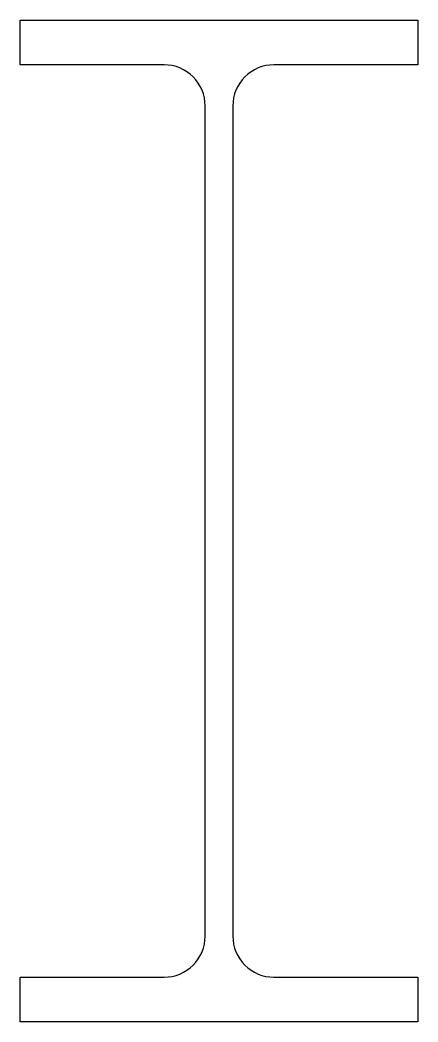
# Model space of a CAD drawing. Header units: millimetres. Extents: x 0 to 204, y 0 to 514.
import ezdxf

# ---------------------------------------------------------------- set-up
doc = ezdxf.new("R2010")
doc.units = ezdxf.units.MM
doc.layers.add('Profile', color=7, linetype='Continuous')

msp = doc.modelspace()

# ---------------------------------------------------------------- linework, layer by layer
at = {"layer": 'Profile'}
msp.add_lwpolyline([(94.9, 44), (94.9, 470, 0.414214), (73.9, 491), (0, 491), (0, 514), (204, 514), (204, 491), (130.1, 491, 0.414214), (109.1, 470), (109.1, 44, 0.414214), (130.1, 23), (204, 23), (204, 0), (0, 0), (0, 23), (73.9, 23, 0.414214)], format="xyb", close=True, dxfattribs=at)

doc.saveas('drawing.dxf')
